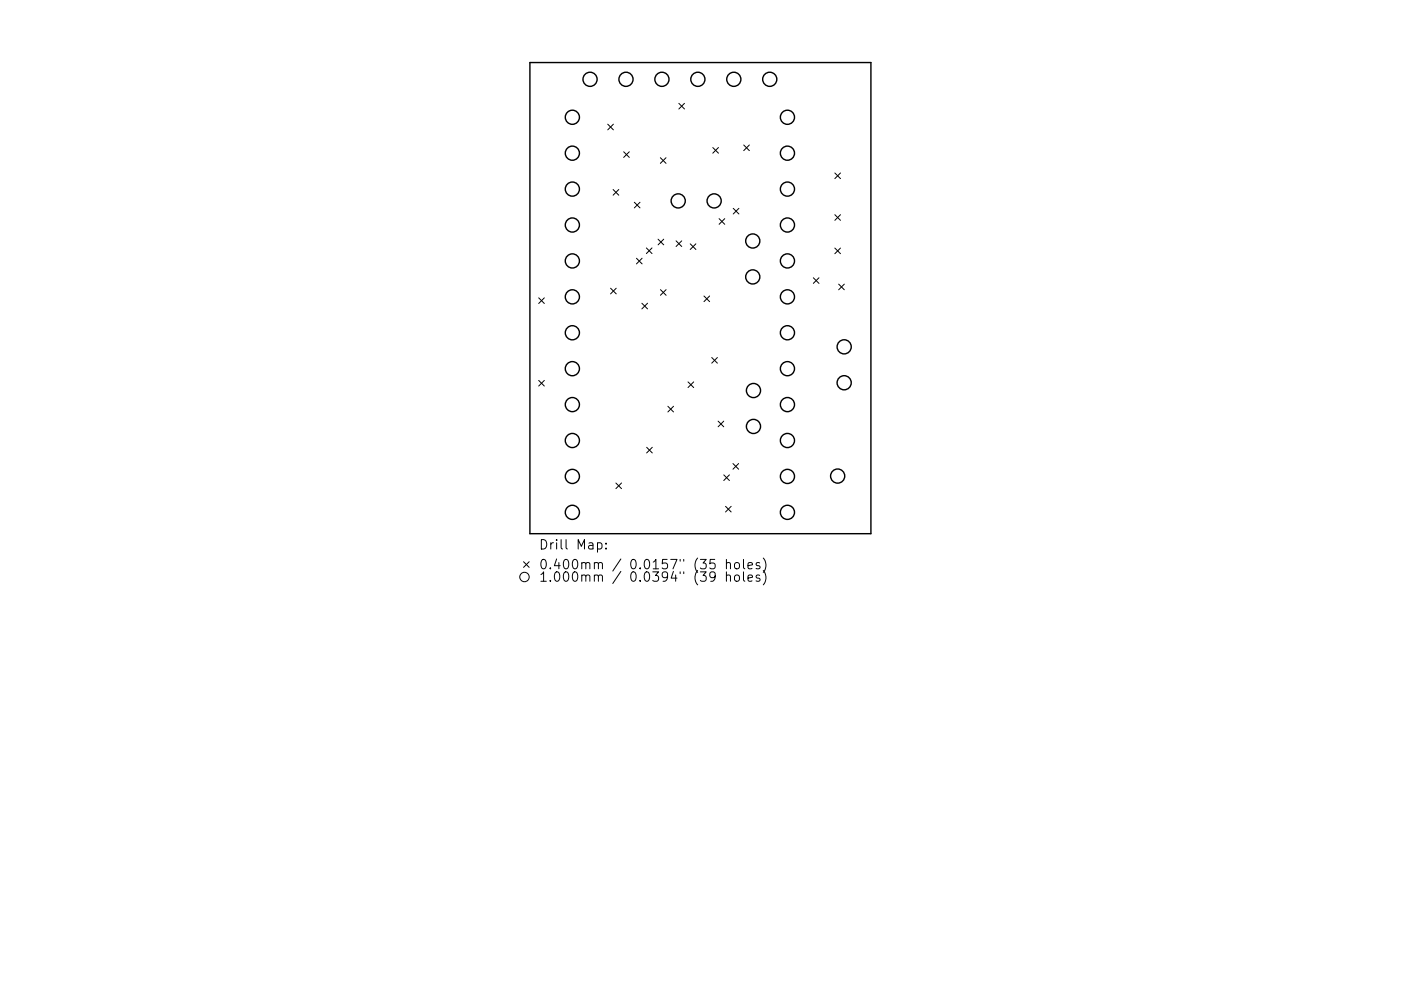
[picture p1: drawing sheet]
<svg xmlns="http://www.w3.org/2000/svg" width="297mm" height="210mm" viewBox="0 0 297 210" stroke-linecap="round" stroke-linejoin="round" font-family="sans-serif">
<defs><g id="words">
<g font-size="2.8">
<text x="114.2" y="117.2">Drill</text>
<text x="122.2" y="117.2">Map:</text>
<text x="114.2" y="121.4">0.400mm</text>
<text x="114.2" y="124">1.000mm</text>
<text x="133.6" y="121.4">0.0157&quot;</text>
<text x="133.6" y="124">0.0394&quot;</text>
<text x="147.4" y="121.4">(35</text>
<text x="147.4" y="124">(39</text>
<text x="154.2" y="121.4">holes)</text>
<text x="154.2" y="124">holes)</text>
</g>
</g></defs>
<g fill="none" stroke="#000" stroke-width=".3">
<path d="M112.4 13.3h72.3v99.9h-72.3z"/>
<circle cx="125.1" cy="16.8" r="1.5"/>
<circle cx="132.7" cy="16.8" r="1.5"/>
<circle cx="140.3" cy="16.8" r="1.5"/>
<circle cx="148" cy="16.8" r="1.5"/>
<circle cx="155.6" cy="16.8" r="1.5"/>
<circle cx="163.2" cy="16.8" r="1.5"/>
<circle cx="121.4" cy="24.9" r="1.5"/>
<circle cx="121.4" cy="32.5" r="1.5"/>
<circle cx="167" cy="32.5" r="1.5"/>
<circle cx="167" cy="24.9" r="1.5"/>
<circle cx="121.4" cy="40.1" r="1.5"/>
<circle cx="121.4" cy="47.7" r="1.5"/>
<circle cx="121.4" cy="55.4" r="1.5"/>
<circle cx="143.8" cy="42.6" r="1.5"/>
<circle cx="151.4" cy="42.6" r="1.5"/>
<circle cx="159.6" cy="51.1" r="1.5"/>
<circle cx="159.6" cy="58.8" r="1.5"/>
<circle cx="167" cy="40.1" r="1.5"/>
<circle cx="167" cy="47.7" r="1.5"/>
<circle cx="167" cy="55.4" r="1.5"/>
<circle cx="121.4" cy="63" r="1.5"/>
<circle cx="121.4" cy="70.6" r="1.5"/>
<circle cx="121.4" cy="78.2" r="1.5"/>
<circle cx="167" cy="78.2" r="1.5"/>
<circle cx="167" cy="70.6" r="1.5"/>
<circle cx="167" cy="63" r="1.5"/>
<circle cx="179" cy="73.6" r="1.5"/>
<circle cx="121.4" cy="93.5" r="1.5"/>
<circle cx="121.4" cy="85.8" r="1.5"/>
<circle cx="159.8" cy="82.9" r="1.5"/>
<circle cx="159.8" cy="90.5" r="1.5"/>
<circle cx="167" cy="85.8" r="1.5"/>
<circle cx="167" cy="93.5" r="1.5"/>
<circle cx="179" cy="81.2" r="1.5"/>
<circle cx="121.4" cy="108.7" r="1.5"/>
<circle cx="121.4" cy="101.1" r="1.5"/>
<circle cx="167" cy="101.1" r="1.5"/>
<circle cx="167" cy="108.7" r="1.5"/>
<circle cx="177.6" cy="101" r="1.5"/>
</g>
<g fill="none" stroke="#000" stroke-width=".21">
<path d="M128.9 26.4l1.2 1.2M130.1 26.4l-1.2 1.2M132.2 32.2l1.2 1.2M133.4 32.2l-1.2 1.2M140 33.5l1.2 1.2M141.2 33.5l-1.2 1.2M143.9 21.9l1.2 1.2M145.1 21.9l-1.2 1.2M151.1 31.3l1.2 1.2M152.3 31.3l-1.2 1.2M157.7 30.8l1.2 1.2M158.9 30.8l-1.2 1.2"/>
<path d="M177 36.7l1.2 1.2M178.2 36.7l-1.2 1.2M130 40.2l1.2 1.2M131.2 40.2l-1.2 1.2M134.5 42.9l1.2 1.2M134.9 54.8l1.2 1.2M135.7 42.9l-1.2 1.2M136.1 54.8l-1.2 1.2M137 52.6l1.2 1.2M138.2 52.6l-1.2 1.2M139.5 50.7l1.2 1.2M140.7 50.7l-1.2 1.2"/>
<path d="M143.3 51.1l1.2 1.2M144.5 51.1l-1.2 1.2M146.3 51.7l1.2 1.2M147.5 51.7l-1.2 1.2M152.5 46.4l1.2 1.2M153.7 46.4l-1.2 1.2M155.5 44.2l1.2 1.2M156.7 44.2l-1.2 1.2M172.4 58.9l1.2 1.2M173.6 58.9l-1.2 1.2M177 45.6l1.2 1.2M177 52.6l1.2 1.2"/>
<path d="M178.2 45.6l-1.2 1.2M178.2 52.6l-1.2 1.2M114.2 63.2l1.2 1.2M115.4 63.2l-1.2 1.2M129.5 61.2l1.2 1.2M130.7 61.2l-1.2 1.2M136.1 64.3l1.2 1.2M137.3 64.3l-1.2 1.2M140 61.5l1.2 1.2M141.2 61.5l-1.2 1.2M149.3 62.8l1.2 1.2M150.5 62.8l-1.2 1.2"/>
<path d="M150.9 75.9l1.2 1.2M152.1 75.9l-1.2 1.2M177.8 60.3l1.2 1.2M179 60.3l-1.2 1.2M114.2 80.7l1.2 1.2M115.4 80.7l-1.2 1.2M137.1 94.9l1.2 1.2M138.3 94.9l-1.2 1.2M141.6 86.2l1.2 1.2M142.8 86.2l-1.2 1.2M145.9 81l1.2 1.2M147.1 81l-1.2 1.2"/>
<path d="M152.3 89.4l1.2 1.2M153.5 89.4l-1.2 1.2M155.4 98.4l1.2 1.2M156.6 98.4l-1.2 1.2M111 119.2l1.2 1.2M112.2 119.2l-1.2 1.2M120 114.5v1.7l.3 .3M126 119.5a.5 .5 0 0 1 .9 .1v1.1M126.9 119.6l.3-.2h.4l.1 1.3M130.6 102.5l1.2 1.2M131.6 118.6l-1.7 2.6M131.8 102.5l-1.2 1.2"/>
<path d="M144.2 118.7v.4M145 118.7v.4M153.5 100.8l1.2 1.2M153.8 107.4l1.2 1.2M154.7 100.8l-1.2 1.2M155 107.4l-1.2 1.2M126 122.2a.5 .5 0 0 1 .9 .1v1M126.9 122.3l.3-.3 .4 .1 .1 1.2M131.6 121.2l-1.7 2.6M144.2 121.3v.4M145 121.3v.4"/>
<circle cx="111.2" cy="122.4" r="1"/>
</g>
<use href="#words"/>
</svg>
